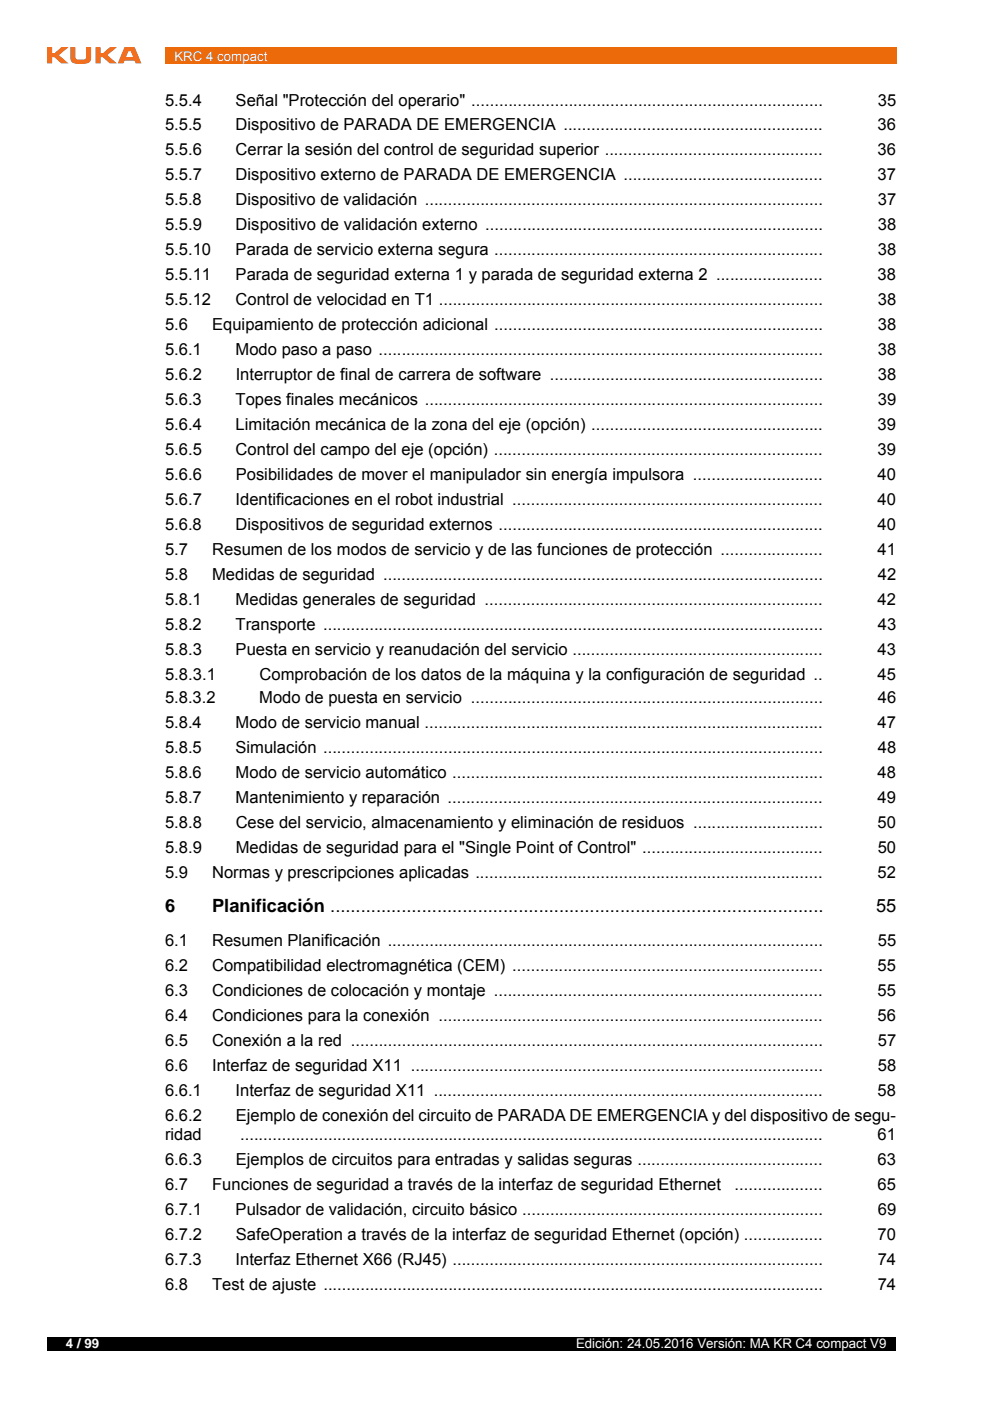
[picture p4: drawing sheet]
<svg xmlns="http://www.w3.org/2000/svg" width="210mm" height="297mm" viewBox="0 0 210 297" stroke-linecap="round" stroke-linejoin="round" font-family="sans-serif">
<defs><g id="words">
<g font-size="3.9">
<text x="35" y="193.4">6</text>
<text x="45" y="193.4">Planificación .................................................................................................</text>
<text x="185.8" y="193.4">55</text>
</g>
<g font-size="3.5">
<text x="35" y="22.4">5.5.4</text>
<text x="50" y="22.4">Señal &quot;Protección del operario&quot; ............................................................................</text>
<text x="186.1" y="22.4">35</text>
<text x="35" y="27.7">5.5.5</text>
<text x="49.9" y="27.7">Dispositivo de PARADA DE EMERGENCIA ........................................................</text>
<text x="186.1" y="27.7">36</text>
<text x="35" y="33">5.5.6</text>
<text x="50" y="33">Cerrar la sesión del control de seguridad superior ...............................................</text>
<text x="186" y="33">36</text>
<text x="35" y="38.2">5.5.7</text>
<text x="50" y="38.2">Dispositivo externo de PARADA DE EMERGENCIA ...........................................</text>
<text x="186.1" y="38.2">37</text>
<text x="35" y="43.5">5.5.8</text>
<text x="49.9" y="43.5">Dispositivo de validación ......................................................................................</text>
<text x="186.1" y="43.5">37</text>
<text x="35" y="48.8">5.5.9</text>
<text x="50" y="48.8">Dispositivo de validación externo .........................................................................</text>
<text x="186.1" y="48.8">38</text>
<text x="35" y="54.1">5.5.10</text>
<text x="35" y="59.4">5.5.11</text>
<text x="50" y="54.1">Parada de servicio externa segura .......................................................................</text>
<text x="50" y="59.4">Parada de seguridad externa 1 y parada de seguridad externa 2 .......................</text>
<text x="186.1" y="59.4">38</text>
<text x="186.1" y="54.1">38</text>
<text x="35" y="64.7">5.5.12</text>
<text x="49.9" y="64.7">Control de velocidad en T1 ...................................................................................</text>
<text x="186.1" y="64.7">38</text>
<text x="35" y="70">5.6</text>
<text x="45" y="70">Equipamiento de protección adicional .......................................................................</text>
<text x="186.1" y="70">38</text>
<text x="35" y="75.3">5.6.1</text>
<text x="49.9" y="75.3">Modo paso a paso ................................................................................................</text>
<text x="186.1" y="75.3">38</text>
<text x="35" y="80.6">5.6.2</text>
<text x="50" y="80.6">Interruptor de final de carrera de software ...........................................................</text>
<text x="186.1" y="80.6">38</text>
<text x="35" y="85.9">5.6.3</text>
<text x="49.9" y="85.9">Topes finales mecánicos ......................................................................................</text>
<text x="186.1" y="85.9">39</text>
<text x="35" y="91.2">5.6.4</text>
<text x="50" y="91.2">Limitación mecánica de la zona del eje (opción) ..................................................</text>
<text x="186.1" y="91.2">39</text>
<text x="35" y="96.5">5.6.5</text>
<text x="35" y="101.7">5.6.6</text>
<text x="50" y="96.5">Control del campo del eje (opción) .......................................................................</text>
<text x="50" y="101.7">Posibilidades de mover el manipulador sin energía impulsora ............................</text>
<text x="186.1" y="101.7">40</text>
<text x="186.1" y="96.5">39</text>
<text x="35" y="107">5.6.7</text>
<text x="50" y="107">Identificaciones en el robot industrial ...................................................................</text>
<text x="186.1" y="107">40</text>
<text x="35" y="112.3">5.6.8</text>
<text x="49.9" y="112.3">Dispositivos de seguridad externos ......................................................................</text>
<text x="186.1" y="112.3">40</text>
<text x="35" y="117.6">5.7</text>
<text x="45" y="117.6">Resumen de los modos de servicio y de las funciones de protección ......................</text>
<text x="186" y="117.6">41</text>
<text x="35" y="122.9">5.8</text>
<text x="45" y="122.9">Medidas de seguridad ...............................................................................................</text>
<text x="186.1" y="122.9">42</text>
<text x="35" y="128.2">5.8.1</text>
<text x="49.9" y="128.2">Medidas generales de seguridad .........................................................................</text>
<text x="186.1" y="128.2">42</text>
<text x="35" y="133.5">5.8.2</text>
<text x="49.9" y="133.5">Transporte ............................................................................................................</text>
<text x="186.1" y="133.5">43</text>
<text x="35" y="138.8">5.8.3</text>
<text x="50" y="138.8">Puesta en servicio y reanudación del servicio ......................................................</text>
<text x="186.1" y="138.8">43</text>
<text x="35" y="144.1">5.8.3.1</text>
<text x="35" y="149">5.8.3.2</text>
<text x="55" y="149">Modo de puesta en servicio ............................................................................</text>
<text x="55" y="144.1">Comprobación de los datos de la máquina y la configuración de seguridad ..</text>
<text x="186.1" y="144.1">45</text>
<text x="186.1" y="149">46</text>
<text x="35" y="154.3">5.8.4</text>
<text x="49.9" y="154.3">Modo de servicio manual ......................................................................................</text>
<text x="186.1" y="154.3">47</text>
<text x="35" y="159.6">5.8.5</text>
<text x="49.9" y="159.6">Simulación ............................................................................................................</text>
<text x="186.1" y="159.6">48</text>
<text x="35" y="164.9">5.8.6</text>
<text x="49.9" y="164.9">Modo de servicio automático ................................................................................</text>
<text x="186.1" y="164.9">48</text>
<text x="35" y="170.2">5.8.7</text>
<text x="49.9" y="170.2">Mantenimiento y reparación .................................................................................</text>
<text x="186.1" y="170.2">49</text>
<text x="35" y="175.5">5.8.8</text>
<text x="50" y="175.5">Cese del servicio, almacenamiento y eliminación de residuos ............................</text>
<text x="186.1" y="175.5">50</text>
<text x="35" y="180.8">5.8.9</text>
<text x="50" y="180.8">Medidas de seguridad para el &quot;Single Point of Control&quot; .......................................</text>
<text x="186.1" y="180.8">50</text>
<text x="35" y="186.1">5.9</text>
<text x="45" y="186.1">Normas y prescripciones aplicadas ...........................................................................</text>
<text x="186.1" y="186.1">52</text>
<text x="35" y="200.5">6.1</text>
<text x="45" y="200.5">Resumen Planificación ..............................................................................................</text>
<text x="186.1" y="200.5">55</text>
<text x="35" y="205.8">6.2</text>
<text x="45" y="205.8">Compatibilidad electromagnética (CEM) ...................................................................</text>
<text x="186.1" y="205.8">55</text>
<text x="35" y="211.1">6.3</text>
<text x="45" y="211.1">Condiciones de colocación y montaje .......................................................................</text>
<text x="186.1" y="211.1">55</text>
<text x="35" y="216.4">6.4</text>
<text x="35" y="221.7">6.5</text>
<text x="45" y="221.7">Conexión a la red ......................................................................................................</text>
<text x="45" y="216.4">Condiciones para la conexión ...................................................................................</text>
<text x="186.1" y="216.4">56</text>
<text x="186.1" y="221.7">57</text>
<text x="35" y="227">6.6</text>
<text x="45" y="227">Interfaz de seguridad X11 .........................................................................................</text>
<text x="186.1" y="227">58</text>
<text x="35" y="232.3">6.6.1</text>
<text x="49.9" y="232.3">Interfaz de seguridad X11 ....................................................................................</text>
<text x="186.1" y="232.3">58</text>
<text x="35" y="237.6">6.6.2</text>
<text x="50" y="237.6">Ejemplo de conexión del circuito de PARADA DE EMERGENCIA y del dispositivo de segu-</text>
<text x="35" y="241.8">ridad</text>
<text x="50.9" y="241.8">..............................................................................................................................</text>
<text x="186.1" y="241.8">61</text>
<text x="35" y="247.1">6.6.3</text>
<text x="50" y="247.1">Ejemplos de circuitos para entradas y salidas seguras ........................................</text>
<text x="186.1" y="247.1">63</text>
<text x="35" y="252.4">6.7</text>
<text x="35" y="257.7">6.7.1</text>
<text x="45" y="252.4">Funciones de seguridad a través de la interfaz de seguridad Ethernet</text>
<text x="50" y="257.7">Pulsador de validación, circuito básico .................................................................</text>
<text x="155.8" y="252.4">...................</text>
<text x="186.1" y="252.4">65</text>
<text x="186.1" y="257.7">69</text>
<text x="35" y="263">6.7.2</text>
<text x="50" y="263">SafeOperation a través de la interfaz de seguridad Ethernet (opción) .................</text>
<text x="186.1" y="263">70</text>
<text x="35" y="268.3">6.7.3</text>
<text x="49.9" y="268.3">Interfaz Ethernet X66 (RJ45) ................................................................................</text>
<text x="186.1" y="268.3">74</text>
<text x="35" y="273.6">6.8</text>
<text x="45" y="273.6">Test de ajuste ............................................................................................................</text>
<text x="186.1" y="273.6">74</text>
</g>
<g font-size="2.8" fill="#fff">
<text x="37" y="12.9">KRC 4 compact</text>
<text x="14" y="285.9">4 / 99</text>
<text x="122.1" y="285.9">Edición: 24.05.2016 Versión: MA KR C4 compact V9</text>
</g>
</g></defs>
<path d="M10 283.5h180v2.8h-180z" fill="#000"/>
<path d="M35 10h155v3.5h-155z" fill="#ec6a0a"/>
<path d="M10 10h20v3.5h-20z" fill="#fff"/>
<g fill="#f36f21">
<path d="M10 10h1.1v1.3h.5l1.4-1.3h1.5l-2 1.7 2 1.7h-1.5l-1.5-1.3h-.4v1.3h-1.1z"/>
<path d="M20.3 10h1v1.3h.5l1.5-1.3h1.5l-2.1 1.7 2.1 1.7h-1.5l-1.5-1.3h-.5v1.3h-1z"/>
<path d="M14.9 10h1.1v2a.51 .51 0 0 0 .6 .6h1a.51 .51 0 0 0 .6-.6v-2h1.1v2.2a1.17 1.17 0 0 1-1.4 1.3h-1.6a1.2 1.2 0 0 1-1.4-1.3z"/>
<path d="M27.2 10.9h.5l.5 1.2h-1.5zM26.4 10l-1.4 3.4h1.2l.2-.6h2.1l.3 .6h1.2l-1.4-3.4z"/>
</g>
<use href="#words"/>
</svg>
